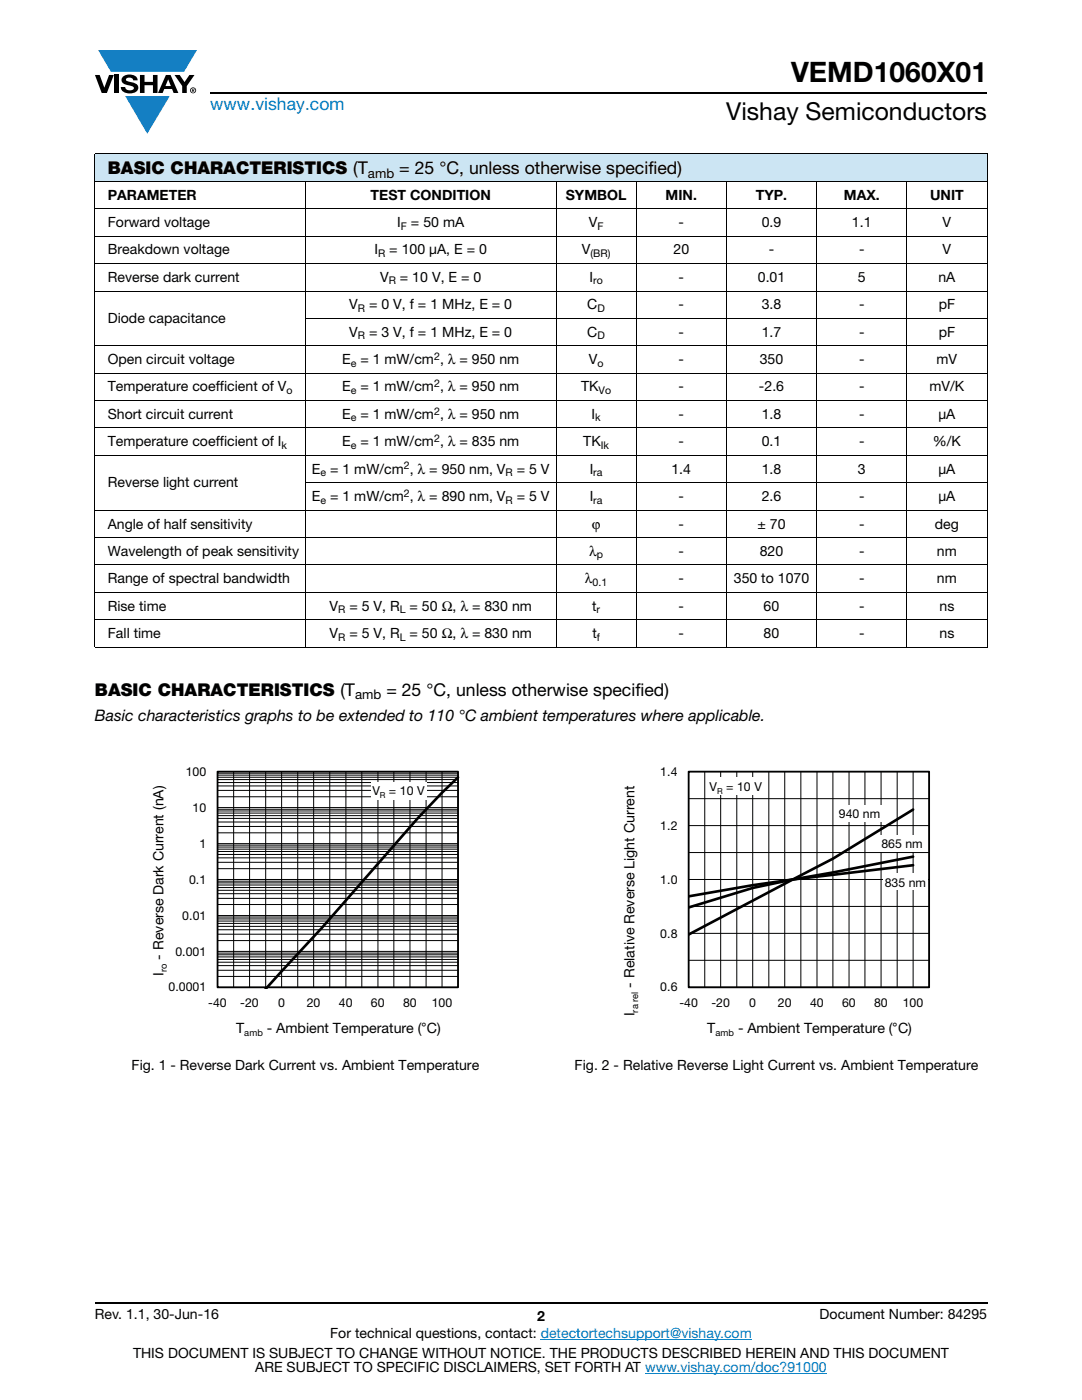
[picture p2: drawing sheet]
<svg xmlns="http://www.w3.org/2000/svg" width="216mm" height="279mm" viewBox="0 0 216 279" stroke-linecap="round" stroke-linejoin="round" font-family="sans-serif">
<defs><g id="words">
<text font-size="5.6" x="157.9" y="16.4">VEMD1060X01</text>
<text font-size="4.9" x="144.9" y="24">Vishay Semiconductors</text>
<text font-size="3.5" fill="#007ec4" x="42" y="21.9">www.vishay.com</text>
<g font-size="3.5">
<text x="21.5" y="34.8">BASIC CHARACTERISTICS (T</text>
<text x="79.7" y="34.8">= 25 °C, unless otherwise specified)</text>
<text x="18.9" y="138.9">BASIC CHARACTERISTICS (T</text>
<text x="77.1" y="138.9">= 25 °C, unless otherwise specified)</text>
</g>
<text font-size="3.2" x="18.9" y="144">Basic characteristics graphs to be extended to 110 °C ambient temperatures where applicable.</text>
<g font-size="2.8">
<text x="21.5" y="39.9">PARAMETER</text>
<text x="73.9" y="39.9">TEST CONDITION</text>
<text x="112.9" y="39.9">SYMBOL</text>
<text x="132.8" y="39.9">MIN.</text>
<text x="150.8" y="39.9">TYP.</text>
<text x="168.4" y="39.9">MAX.</text>
<text x="185.6" y="39.9">UNIT</text>
<text x="21.5" y="45.3">Forward voltage</text>
<text x="79.3" y="45.3">I</text>
<text x="82" y="45.3">= 50 mA</text>
<text x="117.5" y="45.3">V</text>
<text x="135.4" y="45.3">-</text>
<text x="152" y="45.3">0.9</text>
<text x="170" y="45.3">1.1</text>
<text x="188.1" y="45.3">V</text>
<text x="21.5" y="50.8">Breakdown voltage</text>
<text x="74.7" y="50.8">I</text>
<text x="77.7" y="50.8">= 100 μA, E = 0</text>
<text x="116.1" y="50.8">V</text>
<text x="134.4" y="50.8">20</text>
<text x="153.4" y="50.8">-</text>
<text x="171.4" y="50.8">-</text>
<text x="188.1" y="50.8">V</text>
<text x="21.5" y="56.3">Reverse dark current</text>
<text x="75.8" y="56.3">V</text>
<text x="79.8" y="56.3">= 10 V, E = 0</text>
<text x="117.6" y="56.3">I</text>
<text x="135.4" y="56.3">-</text>
<text x="151.2" y="56.3">0.01</text>
<text x="171.2" y="56.3">5</text>
<text x="187.3" y="56.3">nA</text>
<text x="21.5" y="64.5">Diode capacitance</text>
<text x="69.7" y="61.7">V</text>
<text x="73.7" y="61.7">= 0 V, f = 1 MHz, E = 0</text>
<text x="117.2" y="61.7">C</text>
<text x="135.4" y="61.7">-</text>
<text x="152" y="61.7">3.8</text>
<text x="171.4" y="61.7">-</text>
<text x="187.3" y="61.7">pF</text>
<text x="69.7" y="67.2">V</text>
<text x="73.7" y="67.2">= 3 V, f = 1 MHz, E = 0</text>
<text x="117.2" y="67.2">C</text>
<text x="135.4" y="67.2">-</text>
<text x="152" y="67.2">1.7</text>
<text x="171.4" y="67.2">-</text>
<text x="187.3" y="67.2">pF</text>
<text x="21.5" y="72.7">Open circuit voltage</text>
<text x="68.3" y="72.7">E = 1 mW/cm , λ = 950 nm</text>
<text x="117.5" y="72.7">V</text>
<text x="135.4" y="72.7">-</text>
<text x="151.6" y="72.7">350</text>
<text x="171.4" y="72.7">-</text>
<text x="186.9" y="72.7">mV</text>
<text x="21.5" y="78.1">Temperature coefficient of V</text>
<text x="21.5" y="83.6">Short circuit current</text>
<text x="68.3" y="83.6">E = 1 mW/cm , λ = 950 nm</text>
<text x="68.3" y="78.1">E = 1 mW/cm , λ = 950 nm</text>
<text x="115.9" y="78.1">TK</text>
<text x="118" y="83.6">I</text>
<text x="135.4" y="78.1">-</text>
<text x="135.4" y="83.6">-</text>
<text x="151.4" y="78.1">-2.6</text>
<text x="152" y="83.6">1.8</text>
<text x="171.4" y="83.6">-</text>
<text x="171.4" y="78.1">-</text>
<text x="185.5" y="78.1">mV/K</text>
<text x="187.3" y="83.6">μA</text>
<text x="21.5" y="89.1">Temperature coefficient of I</text>
<text x="68.3" y="89.1">E = 1 mW/cm , λ = 835 nm</text>
<text x="116.4" y="89.1">TK</text>
<text x="135.4" y="89.1">-</text>
<text x="152" y="89.1">0.1</text>
<text x="171.4" y="89.1">-</text>
<text x="186.1" y="89.1">%/K</text>
<text x="62.2" y="94.5">E = 1 mW/cm , λ = 950 nm, V</text>
<text x="103.1" y="94.5">= 5 V</text>
<text x="117.7" y="94.5">I</text>
<text x="134" y="94.5">1.4</text>
<text x="152" y="94.5">1.8</text>
<text x="171.2" y="94.5">3</text>
<text x="187.3" y="94.5">μA</text>
<text x="21.5" y="97.3">Reverse light current</text>
<text x="62.2" y="100">E = 1 mW/cm , λ = 890 nm, V</text>
<text x="103.1" y="100">= 5 V</text>
<text x="117.7" y="100">I</text>
<text x="135.4" y="100">-</text>
<text x="152" y="100">2.6</text>
<text x="171.4" y="100">-</text>
<text x="187.3" y="100">μA</text>
<text x="21.5" y="105.5">Angle of half sensitivity</text>
<text x="118.1" y="105.5">ϕ</text>
<text x="135.4" y="105.5">-</text>
<text x="151.2" y="105.5">± 70</text>
<text x="171.4" y="105.5">-</text>
<text x="186.5" y="105.5">deg</text>
<text x="21.5" y="110.9">Wavelength of peak sensitivity</text>
<text x="117.5" y="110.9">λ</text>
<text x="135.4" y="110.9">-</text>
<text x="151.6" y="110.9">820</text>
<text x="171.4" y="110.9">-</text>
<text x="187" y="110.9">nm</text>
<text x="21.5" y="116.4">Range of spectral bandwidth</text>
<text x="116.7" y="116.4">λ</text>
<text x="135.4" y="116.4">-</text>
<text x="146.4" y="116.4">350 to 1070</text>
<text x="171.4" y="116.4">-</text>
<text x="187" y="116.4">nm</text>
<text x="21.5" y="121.9">Rise time</text>
<text x="65.8" y="121.9">V</text>
<text x="69.7" y="121.9">= 5 V, R = 50 Ω, λ = 830 nm</text>
<text x="118.2" y="121.9">t</text>
<text x="135.4" y="121.9">-</text>
<text x="152.4" y="121.9">60</text>
<text x="171.4" y="121.9">-</text>
<text x="187.5" y="121.9">ns</text>
<text x="21.5" y="127.3">Fall time</text>
<text x="65.8" y="127.3">V</text>
<text x="69.7" y="127.3">= 5 V, R = 50 Ω, λ = 830 nm</text>
<text x="118.2" y="127.3">t</text>
<text x="135.4" y="127.3">-</text>
<text x="152.4" y="127.3">80</text>
<text x="171.4" y="127.3">-</text>
<text x="187.5" y="127.3">ns</text>
<text x="32.6" y="191.5" transform="rotate(-90 32.6 191.5)">- Reverse Dark Current (nA)</text>
<text x="32.6" y="194.7" transform="rotate(-90 32.6 194.7)">I</text>
<text x="126.6" y="197.1" transform="rotate(-90 126.6 197.1)">- Relative Reverse Light Current</text>
<text x="126.6" y="202.8" transform="rotate(-90 126.6 202.8)">I</text>
<text x="47.1" y="206.1">T</text>
<text x="53.3" y="206.1">- Ambient Temperature (°C)</text>
<text x="141.1" y="206.1">T</text>
<text x="147.3" y="206.1">- Ambient Temperature (°C)</text>
<text x="26.2" y="213.6">Fig. 1 - Reverse Dark Current vs. Ambient Temperature</text>
<text x="114.7" y="213.6">Fig. 2 - Relative Reverse Light Current vs. Ambient Temperature</text>
<text x="18.9" y="263.3">Rev. 1.1, 30-Jun-16</text>
<text x="107.2" y="263.6">2</text>
<text x="163.6" y="263.3">Document Number: 84295</text>
<text x="65.9" y="267.1">For technical questions, contact: detectortechsupport@vishay.com</text>
<text x="26.5" y="271">THIS DOCUMENT IS SUBJECT TO CHANGE WITHOUT NOTICE. THE PRODUCTS DESCRIBED HEREIN AND THIS DOCUMENT</text>
<text x="50.9" y="273.8">ARE SUBJECT TO SPECIFIC DISCLAIMERS, SET FORTH AT www.vishay.com/doc?91000</text>
</g>
<g font-size="2.6">
<text x="73.4" y="35.5">amb</text>
<text x="70.9" y="139.6">amb</text>
</g>
<g font-size="2.5">
<text x="37.1" y="154.8">100</text>
<text x="131.8" y="154.8">1.4</text>
<text x="38.4" y="162">10</text>
<text x="74.3" y="158.7">V</text>
<text x="77.6" y="158.7">= 10 V</text>
<text x="141.6" y="157.8">V</text>
<text x="144.9" y="157.8">= 10 V</text>
<text x="131.8" y="165.6">1.2</text>
<text x="167.4" y="163.3">940 nm</text>
<text x="39.8" y="169.2">1</text>
<text x="175.9" y="169.3">865 nm</text>
<text x="37.8" y="176.3">0.1</text>
<text x="131.8" y="176.3">1.0</text>
<text x="176.5" y="177">835 nm</text>
<text x="36.4" y="183.5">0.01</text>
<text x="35" y="190.7">0.001</text>
<text x="131.8" y="187.1">0.8</text>
<text x="33.6" y="197.9">0.0001</text>
<text x="131.8" y="197.9">0.6</text>
<text x="41.6" y="201">-40</text>
<text x="47.9" y="201">-20</text>
<text x="55.5" y="201">0</text>
<text x="61.2" y="201">20</text>
<text x="67.6" y="201">40</text>
<text x="74" y="201">60</text>
<text x="80.4" y="201">80</text>
<text x="86.1" y="201">100</text>
<text x="135.6" y="201">-40</text>
<text x="142" y="201">-20</text>
<text x="149.5" y="201">0</text>
<text x="155.2" y="201">20</text>
<text x="161.6" y="201">40</text>
<text x="168" y="201">60</text>
<text x="174.4" y="201">80</text>
<text x="180.1" y="201">100</text>
</g>
<g font-size="2.1">
<text x="80" y="45.8">F</text>
<text x="119.2" y="45.8">F</text>
<text x="75.5" y="51.3">R</text>
<text x="117.8" y="51.3">(BR)</text>
<text x="77.6" y="56.8">R</text>
<text x="118.4" y="56.8">ro</text>
<text x="71.4" y="62.2">R</text>
<text x="119.2" y="62.2">D</text>
<text x="71.4" y="67.7">R</text>
<text x="86.6" y="71.8">2</text>
<text x="119.2" y="67.7">D</text>
<text x="70" y="73.2">e</text>
<text x="86.6" y="77.3">2</text>
<text x="119.2" y="73.2">o</text>
<text x="57.2" y="78.6">o</text>
<text x="70" y="78.6">e</text>
<text x="86.6" y="82.7">2</text>
<text x="119.4" y="78.6">Vo</text>
<text x="56.2" y="89.6">k</text>
<text x="70" y="84.1">e</text>
<text x="70" y="89.6">e</text>
<text x="86.6" y="88.2">2</text>
<text x="118.8" y="84.1">k</text>
<text x="119.9" y="89.6">Ik</text>
<text x="63.9" y="95">e</text>
<text x="80.6" y="93.7">2</text>
<text x="100.9" y="95">R</text>
<text x="118.4" y="95">ra</text>
<text x="63.9" y="100.5">e</text>
<text x="80.6" y="99.1">2</text>
<text x="100.9" y="100.5">R</text>
<text x="118.4" y="100.5">ra</text>
<text x="119.1" y="111.4">p</text>
<text x="118.3" y="116.9">0.1</text>
<text x="67.5" y="122.4">R</text>
<text x="79.8" y="122.4">L</text>
<text x="119" y="122.4">r</text>
<text x="67.5" y="127.8">R</text>
<text x="79.8" y="127.8">L</text>
<text x="119.1" y="127.8">f</text>
</g>
<g font-size="1.9">
<text x="33.3" y="194" transform="rotate(-90 33.3 194)">ro</text>
<text x="127.3" y="202.1" transform="rotate(-90 127.3 202.1)">ra rel</text>
<text x="48.7" y="206.8">amb</text>
<text x="142.7" y="206.8">amb</text>
</g>
<g font-size="1.7">
<text x="75.8" y="159.3">R</text>
<text x="143.1" y="158.4">R</text>
</g>
</g></defs>
<g fill="#147fc3">
<path d="M19.6 10h19.7l-2.6 4.3h-1.1h-13.5z"/>
<path d="M25 19.2h8.9l-4.5 7.5z"/>
</g>
<g fill="#000">
<path d="M18.9 15h1l.9 2.5 1-2.5h.9l-1.4 3.6h-1zM22.9 15h.9v3.6h-.9zM24.6 15.3a2.1 2.1 0 0 1 2.8 .3l.1 .4h-.9a.79 .79 0 0 0-.7-.5 .79 .79 0 0 0-.8 .4l.3 .3 1 .2a1.08 1.08 0 0 1 1.2 1 1.08 1.08 0 0 1-1.1 1.2 1.73 1.73 0 0 1-2.4-1.2h.9a.96 .96 0 0 0 .8 .6 .96 .96 0 0 0 .9-.4 1.31 1.31 0 0 0-1.2-.6 1.03 1.03 0 0 1-1.1-.6 1.03 1.03 0 0 1 .2-1.1zM27.9 15h.9v1.3h1.7v-1.3h.9v3.6h-.9v-1.6h-1.7v1.6h-.9zM34.8 15h1.1l.9 1.4 1-1.4h1l-1.5 2.2v1.4h-.9v-1.4z"/>
<path d="M33.6 15.9l.5 1.3h-1.1zM33.1 15l-1.6 3.6h1l.3-.8h1.5l.3 .8h1l-1.6-3.6z"/>
<path d="M38.4 17.8h.2v.2h-.2zM38.3 17.7v.7h.1v-.3l.4 .3-.2-.3 .2-.2-.1-.2z"/>
<path d="M38.1 18a.46 .46 0 0 1 .9 0 .46 .46 0 0 1-.9 0zM37.9 18a.6 .6 0 0 0 1.2 0 .6 .6 0 0 0-1.2 0z"/>
</g>
<path d="M42 18.6h155M18.9 260h178.1" fill="none" stroke="#000" stroke-width=".36"/>
<path d="M107.9 267.3h42.1M128.7 274h36.3" fill="none" stroke="#007ec4" stroke-width=".2"/>
<path d="M18.9 30.7h178.1v5.5h-178.1z" fill="#cce5f3"/>
<g fill="#fff">
<path d="M18.9 36.2h42v5.5h-42z"/>
<path d="M60.9 36.2h50.1v5.5h-50.1z"/>
<path d="M111 36.2h16v5.5h-16z"/>
<path d="M127 36.2h17.9v5.5h-17.9z"/>
<path d="M144.9 36.2h18.1v5.5h-18.1z"/>
<path d="M163 36.2h18v5.5h-18z"/>
<path d="M181 36.2h16v5.5h-16z"/>
</g>
<g fill="none" stroke="#000" stroke-width=".2">
<path d="M18.9 30.7h178.1M18.9 36.2h178.1M18.9 30.8v98.3M60.9 36.1v93.1M111 36.1v93.1M127 36.1v93.1M144.9 36.1v93.1M163 36.1v93.1M181 36.1v93.1M197 30.8v98.3M18.9 41.7h178.1M18.9 47.1h178.1"/>
<path d="M18.9 52.6h178.1M18.9 58.1h178.1M18.9 69h178.1M18.9 74.5h178.1M18.9 79.9h178.1M60.9 63.5h136.1M18.9 85.4h178.1M18.9 90.9h178.1M60.9 96.4h136.1M18.9 101.8h178.1M18.9 107.3h178.1M18.9 112.8h178.1"/>
<path d="M18.9 118.2h178.1M18.9 123.7h178.1M18.9 129.2h178.1"/>
</g>
<path d="M30.3 152.8h61.3v54.4h-61.3z" fill="#fff"/>
<g fill="none" stroke="#000" stroke-width=".2">
<path d="M43.4 159h48M43.4 157.7h48M43.4 156.9h48M43.4 156.2h48M43.4 155.6h48M43.4 155.1h48M43.4 154.7h48M43.4 154.3h48M43.4 154h48v43h-48zM46.6 154v43M49.8 154v43M53 154v43"/>
<path d="M56.2 154v43M59.4 154v43M62.6 154v43M65.8 154v43M69 154v43M72.2 154v43M75.4 154v43M78.6 154v43M81.8 154v43M85 154v43M88.2 154v43M43.4 179.3h48"/>
<path d="M43.4 178.4h48M43.4 177.7h48M43.4 177.1h48M43.4 176.6h48M43.4 176.2h48M43.4 175.9h48M43.4 173.4h48M43.4 172.1h48M43.4 171.2h48M43.4 170.5h48M43.4 169.9h48M43.4 169.5h48"/>
<path d="M43.4 169h48M43.4 168.7h48M43.4 166.2h48M43.4 164.9h48M43.4 164h48M43.4 163.3h48M43.4 162.8h48M43.4 162.3h48M43.4 161.8h48M43.4 161.5h48M43.4 175.5h48M43.4 168.4h48"/>
<path d="M43.4 161.2h48M43.4 194.9h48M43.4 193.6h48M43.4 192.7h48M43.4 192h48M43.4 191.5h48M43.4 191h48M43.4 190.5h48M43.4 190.2h48M43.4 187.7h48M43.4 186.4h48M43.4 185.6h48"/>
<path d="M43.4 184.9h48M43.4 184.3h48M43.4 183.8h48M43.4 183.4h48M43.4 183h48M43.4 180.5h48M43.4 189.9h48M43.4 182.7h48"/>
</g>
<path d="M43.4 154h48v43h-48z" fill="none" stroke="#000" stroke-width=".35"/>
<path d="M91.4 155.1l-3.2 3.1-4.8 5-19.2 22-11.2 12.1" fill="none" stroke="#000" stroke-width=".53"/>
<g fill="#fff">
<path d="M74.1 156.1h11v3.4h-11z"/>
<path d="M124.3 152.8h61.3v54.4h-61.3z"/>
</g>
<g fill="none" stroke="#000" stroke-width=".2">
<path d="M137.4 159.4h48M137.4 154h48v43h-48zM140.6 154v43M143.8 154v43M147 154v43M150.2 154v43M153.4 154v43M156.6 154v43M159.8 154v43M163 154v43M166.2 154v43M169.4 154v43"/>
<path d="M172.6 154v43M175.8 154v43M179 154v43M182.2 154v43M137.4 170.1h48M137.4 175.5h48M137.4 164.8h48M137.4 191.7h48M137.4 180.9h48M137.4 186.3h48"/>
</g>
<path d="M137.4 154h48v43h-48z" fill="none" stroke="#000" stroke-width=".35"/>
<path d="M182.2 161.6l-16 9.8-28.8 15.1M182.2 171l-16 3.1-8 1.4-8 1.7-12.8 3.9M182.2 172.7l-24 2.8-8 1.2-12.8 2.2" fill="none" stroke="#000" stroke-width=".53"/>
<g fill="#fff">
<path d="M176.3 174.4h8.9v3.2h-8.9z"/>
<path d="M141.3 155.2h11.1v3.4h-11.1z"/>
<path d="M167.2 160.7h8.8v3.3h-8.8z"/>
<path d="M175.6 166.7h8.9v3.3h-8.9z"/>
</g>
<use href="#words"/>
</svg>
